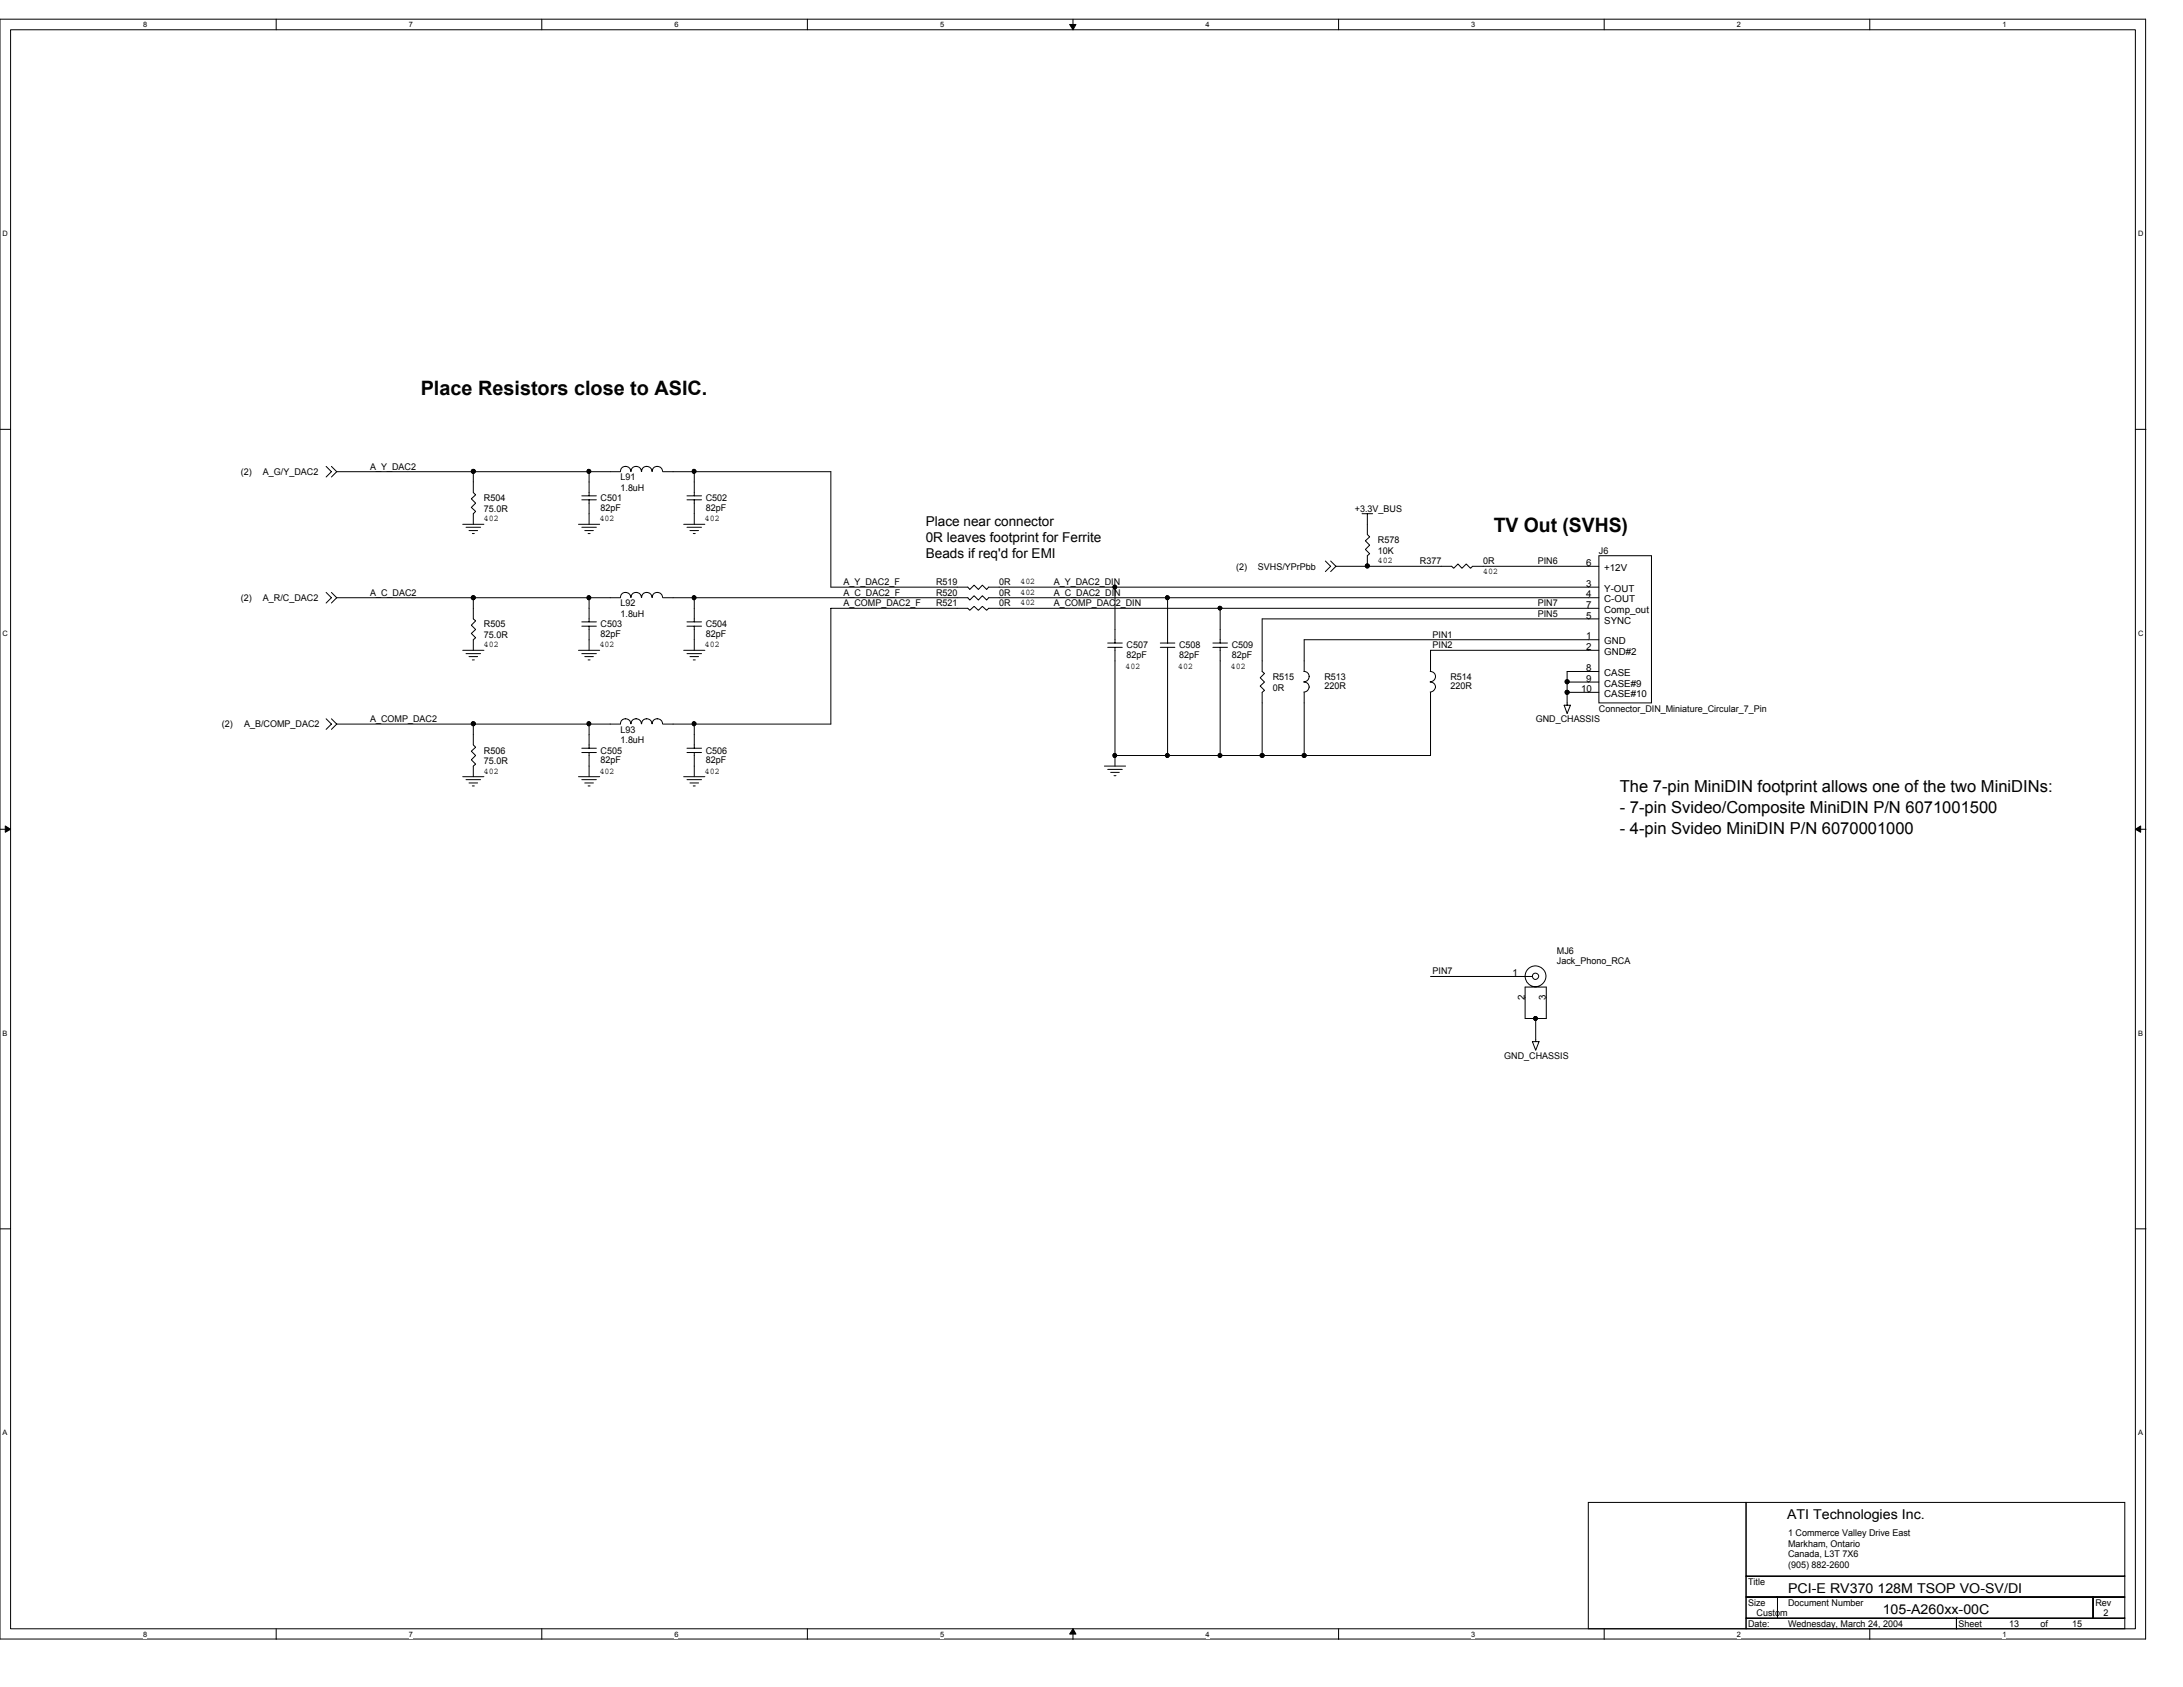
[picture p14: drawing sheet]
<svg xmlns="http://www.w3.org/2000/svg" width="279mm" height="216mm" viewBox="0 0 279 216" stroke-linecap="round" stroke-linejoin="round" font-family="sans-serif">
<defs><g id="words">
<g font-size="2.5">
<text x="53.8" y="50.6">Place Resistors close to ASIC.</text>
<text x="191.2" y="68.1">TV Out (SVHS)</text>
</g>
<g font-size="2.1">
<text x="207.3" y="101.3">The 7-pin MiniDIN footprint allows one of the two MiniDINs:</text>
<text x="207.3" y="104">- 7-pin Svideo/Composite MiniDIN P/N 6071001500</text>
<text x="207.3" y="106.7">- 4-pin Svideo MiniDIN P/N 6070001000</text>
</g>
<g font-size="1.7">
<text x="118.5" y="67.4">Place near connector</text>
<text x="118.5" y="69.4">0R leaves footprint for Ferrite</text>
<text x="118.5" y="71.4">Beads if req'd for EMI</text>
<text x="228.7" y="194.4">ATI Technologies Inc.</text>
<text x="228.9" y="203.8">PCI-E RV370 128M TSOP VO-SV/DI</text>
<text x="241" y="206.5">105-A260xx-00C</text>
</g>
<g font-size="1.2">
<text x="30.8" y="60.8">(2)</text>
<text x="33.7" y="60.8">A_G/Y_DAC2</text>
<text x="47.4" y="60.1">A_Y_DAC2</text>
<text x="61.9" y="64.1">R504</text>
<text x="61.9" y="65.5">75.0R</text>
<text x="76.9" y="64.1">C501</text>
<text x="76.9" y="65.4">82pF</text>
<text x="79.4" y="61.5">L91</text>
<text x="79.4" y="62.8">1.8uH</text>
<text x="90.3" y="64.1">C502</text>
<text x="90.3" y="65.4">82pF</text>
<text x="173.4" y="65.5">+3.3V_BUS</text>
<text x="61.9" y="66.7">402</text>
<text x="76.8" y="66.7">402</text>
<text x="90.2" y="66.7">402</text>
<text x="176.4" y="69.5">R578</text>
<text x="176.4" y="70.9">10K</text>
<text x="204.6" y="70.9">J6</text>
<text x="30.8" y="76.9">(2)</text>
<text x="33.7" y="76.9">A_R/C_DAC2</text>
<text x="47.4" y="76.2">A_C_DAC2</text>
<text x="79.4" y="77.6">L92</text>
<text x="107.9" y="76.2">A_C_DAC2_F</text>
<text x="107.9" y="74.9">A_Y_DAC2_F</text>
<text x="107.9" y="77.6">A_COMP_DAC2_F</text>
<text x="119.8" y="76.2">R520</text>
<text x="119.8" y="74.9">R519</text>
<text x="119.8" y="77.6">R521</text>
<text x="127.9" y="76.2">0R</text>
<text x="127.9" y="74.9">0R</text>
<text x="127.9" y="77.6">0R</text>
<text x="130.6" y="74.8">402</text>
<text x="130.6" y="76.1">402</text>
<text x="130.6" y="77.5">402</text>
<text x="134.9" y="76.2">A_C_DAC2_DIN</text>
<text x="134.9" y="77.6">A_COMP_DAC2_DIN</text>
<text x="134.9" y="74.9">A_Y_DAC2_DIN</text>
<text x="158.2" y="72.9">(2)</text>
<text x="161" y="72.9">SVHS/YPrPbb</text>
<text x="176.4" y="72.1">402</text>
<text x="181.7" y="72.2">R377</text>
<text x="189.8" y="72.2">0R</text>
<text x="189.8" y="73.4">402</text>
<text x="196.8" y="77.6">PIN7</text>
<text x="196.8" y="72.2">PIN6</text>
<text x="203" y="72.4">6</text>
<text x="203" y="75.1">3</text>
<text x="203" y="76.5">4</text>
<text x="203" y="77.8">7</text>
<text x="205.3" y="73.1">+12V</text>
<text x="205.3" y="75.7">Y-OUT</text>
<text x="205.3" y="77.1">C-OUT</text>
<text x="61.9" y="80.3">R505</text>
<text x="61.9" y="81.7">75.0R</text>
<text x="61.9" y="82.8">402</text>
<text x="76.8" y="82.8">402</text>
<text x="76.9" y="80.3">C503</text>
<text x="76.9" y="81.5">82pF</text>
<text x="79.4" y="79">1.8uH</text>
<text x="90.2" y="82.8">402</text>
<text x="90.3" y="80.3">C504</text>
<text x="90.3" y="81.5">82pF</text>
<text x="144.2" y="83">C507</text>
<text x="150.9" y="83">C508</text>
<text x="157.6" y="83">C509</text>
<text x="183.3" y="83">PIN2</text>
<text x="183.3" y="81.6">PIN1</text>
<text x="196.8" y="79">PIN5</text>
<text x="203" y="79.2">5</text>
<text x="203" y="81.8">1</text>
<text x="203" y="83.2">2</text>
<text x="205.3" y="78.4">Comp_out</text>
<text x="205.3" y="79.8">SYNC</text>
<text x="205.3" y="82.5">GND</text>
<text x="205.3" y="83.8">GND#2</text>
<text x="144.1" y="85.6">402</text>
<text x="144.2" y="84.2">82pF</text>
<text x="150.8" y="85.6">402</text>
<text x="150.9" y="84.2">82pF</text>
<text x="157.5" y="85.6">402</text>
<text x="157.6" y="84.2">82pF</text>
<text x="162.9" y="87">R515</text>
<text x="162.9" y="88.4">0R</text>
<text x="169.5" y="87">R513</text>
<text x="169.5" y="88.2">220R</text>
<text x="185.6" y="87">R514</text>
<text x="185.6" y="88.2">220R</text>
<text x="202.4" y="88.6">10</text>
<text x="203" y="85.9">8</text>
<text x="203" y="87.2">9</text>
<text x="205.3" y="86.5">CASE</text>
<text x="205.3" y="87.9">CASE#9</text>
<text x="205.3" y="89.2">CASE#10</text>
<text x="28.4" y="93.1">(2)</text>
<text x="31.2" y="93.1">A_B/COMP_DAC2</text>
<text x="47.4" y="92.4">A_COMP_DAC2</text>
<text x="79.4" y="93.8">L93</text>
<text x="79.4" y="95.1">1.8uH</text>
<text x="196.6" y="92.4">GND_CHASSIS</text>
<text x="204.6" y="91.1">Connector_DIN_Miniature_Circular_7_Pin</text>
<text x="61.9" y="96.4">R506</text>
<text x="61.9" y="97.8">75.0R</text>
<text x="61.9" y="99">402</text>
<text x="76.8" y="99">402</text>
<text x="76.9" y="96.4">C505</text>
<text x="76.9" y="97.7">82pF</text>
<text x="90.2" y="99">402</text>
<text x="90.3" y="96.4">C506</text>
<text x="90.3" y="97.7">82pF</text>
<text x="183.3" y="124.7">PIN7</text>
<text x="193.6" y="124.9">1</text>
<text x="199.3" y="122">MJ6</text>
<text x="199.3" y="123.4">Jack_Phono_RCA</text>
<text x="195.2" y="127.9" transform="rotate(-90 195.2 127.9)">2</text>
<text x="197.9" y="127.9" transform="rotate(-90 197.9 127.9)">3</text>
<text x="192.5" y="135.5">GND_CHASSIS</text>
<text x="228.9" y="196.6">1 Commerce Valley Drive East</text>
<text x="228.9" y="198">Markham, Ontario</text>
<text x="223.7" y="202.8">Title</text>
<text x="228.9" y="199.3">Canada, L3T 7X6</text>
<text x="228.9" y="200.7">(905) 882-2600</text>
<text x="223.7" y="205.5">Size</text>
<text x="223.7" y="208.2">Date:</text>
<text x="224.8" y="206.8">Custom</text>
<text x="228.9" y="208.2">Wednesday, March 24, 2004</text>
<text x="228.9" y="205.5">Document Number</text>
<text x="250.7" y="208.2">Sheet</text>
<text x="257.1" y="208.2">13</text>
<text x="261.2" y="208.2">of</text>
<text x="265.2" y="208.2">15</text>
<text x="268.2" y="205.5">Rev</text>
<text x="269.2" y="206.8">2</text>
</g>
<g font-size=".9">
<text x="18.3" y="3.5">8</text>
<text x="52.3" y="3.5">7</text>
<text x="86.3" y="3.5">6</text>
<text x="120.3" y="3.5">5</text>
<text x="154.3" y="3.5">4</text>
<text x="188.3" y="3.5">3</text>
<text x="222.3" y="3.5">2</text>
<text x="256.3" y="3.5">1</text>
<text x=".3" y="30.2">D</text>
<text x="273.6" y="30.2">D</text>
<text x=".3" y="81.4">C</text>
<text x="273.6" y="81.4">C</text>
<text x=".3" y="132.5">B</text>
<text x="273.6" y="132.5">B</text>
<text x=".3" y="183.7">A</text>
<text x="273.6" y="183.7">A</text>
<text x="18.3" y="209.5">8</text>
<text x="52.3" y="209.5">7</text>
<text x="86.3" y="209.5">6</text>
<text x="120.3" y="209.5">5</text>
<text x="154.3" y="209.5">4</text>
<text x="188.3" y="209.5">3</text>
<text x="222.3" y="209.5">2</text>
<text x="256.3" y="209.5">1</text>
</g>
</g></defs>
<path d="M0 2.5h274.6v207.3h-274.6zM1.4 3.8h271.9v204.6h-271.9z" fill="none" stroke="#000" stroke-width=".13"/>
<g fill="#fff">
<path d="M18.3 2.6h.5v1.1h-.5z"/>
<path d="M18.3 208.6h.5v1.1h-.5z"/>
</g>
<path d="M35.3 2.5v1.3M35.3 208.4v1.4" fill="none" stroke="#000" stroke-width=".13"/>
<g fill="#fff">
<path d="M52.3 2.6h.5v1.1h-.5z"/>
<path d="M52.3 208.6h.5v1.1h-.5z"/>
</g>
<path d="M69.3 2.5v1.3M69.3 208.4v1.4" fill="none" stroke="#000" stroke-width=".13"/>
<g fill="#fff">
<path d="M86.3 2.6h.5v1.1h-.5z"/>
<path d="M86.3 208.6h.5v1.1h-.5z"/>
</g>
<path d="M103.3 2.5v1.3M103.3 208.4v1.4" fill="none" stroke="#000" stroke-width=".13"/>
<g fill="#fff">
<path d="M120.3 2.6h.5v1.1h-.5z"/>
<path d="M120.3 208.6h.5v1.1h-.5z"/>
</g>
<path d="M137.3 2.5v1.3M137.3 208.4v1.4" fill="none" stroke="#000" stroke-width=".13"/>
<path d="M136.9 3.1h.8l-.4 .7zM137.3 208.4l.4 .7h-.8z" fill="#000" stroke="#000" stroke-width=".13"/>
<g fill="#fff">
<path d="M154.3 2.6h.5v1.1h-.5z"/>
<path d="M154.3 208.6h.5v1.1h-.5z"/>
</g>
<path d="M171.3 2.5v1.3M171.3 208.4v1.4" fill="none" stroke="#000" stroke-width=".13"/>
<g fill="#fff">
<path d="M188.3 2.6h.5v1.1h-.5z"/>
<path d="M188.3 208.6h.5v1.1h-.5z"/>
</g>
<path d="M205.3 2.5v1.3M205.3 208.4v1.4" fill="none" stroke="#000" stroke-width=".13"/>
<g fill="#fff">
<path d="M222.3 2.6h.5v1.1h-.5z"/>
<path d="M222.3 208.6h.5v1.1h-.5z"/>
</g>
<path d="M239.3 2.5v1.3M239.3 208.4v1.4" fill="none" stroke="#000" stroke-width=".13"/>
<g fill="#fff">
<path d="M256.3 2.6h.5v1.1h-.5z"/>
<path d="M256.3 208.6h.5v1.1h-.5z"/>
<path d="M.3 29.4h.7v1h-.7z"/>
<path d="M273.6 29.4h.7v1h-.7z"/>
<path d="M.3 80.5h.7v1.1h-.7z"/>
<path d="M273.6 80.5h.7v1.1h-.7z"/>
</g>
<path d="M0 54.9h1.4M273.3 54.9h1.4" fill="none" stroke="#000" stroke-width=".13"/>
<g fill="#fff">
<path d="M.3 131.7h.7v1.1h-.7z"/>
<path d="M273.6 131.7h.7v1.1h-.7z"/>
</g>
<path d="M0 106.1h1.4M273.3 106.1h1.4" fill="none" stroke="#000" stroke-width=".13"/>
<path d="M.7 105.7l.7 .4-.7 .4zM273.3 106.1l.7-.4v.8z" fill="#000" stroke="#000" stroke-width=".13"/>
<g fill="#fff">
<path d="M.3 182.8h.7v1.1h-.7z"/>
<path d="M273.6 182.8h.7v1.1h-.7z"/>
</g>
<g fill="none" stroke="#000" stroke-width=".13">
<path d="M41.7 59.7l.7 .7-.7 .6M42.4 59.7l.7 .7M41.7 75.8l.7 .7-.7 .7M42.4 75.8l.7 .7M43.1 76.5l-.7 .7M43.1 60.4l-.7 .6M43.1 76.5h36.3M43.1 60.4h36.3M59.2 67.1h2.7M59.6 67.5h1.9M60 67.9h1.1M60.5 68.3h.2"/>
<path d="M60.6 60.4v2.6l.3 .3-.6 .5 .6 .6-.6 .5 .6 .5-.3 .3v1.4M60.6 76.5v2.7l.3 .3-.6 .5 .6 .6-.6 .5 .6 .5-.3 .3v1.3M74 67.1h2.8M74.5 67.5h1.8M74.5 64h1.8M74.5 63.5h1.8M74.5 79.6h1.8M74.8 67.9h1.1M75.3 68.3h.2M75.4 60.4v3.1M75.4 64v3.1M75.4 76.5v3.1"/>
<path d="M79.4 76.5a.66 .66 0 0 1 .7-.7 .66 .66 0 0 1 .6 .7M79.4 60.3a.66 .66 0 0 1 .7-.6 .66 .66 0 0 1 .6 .6M80.8 76.5a.66 .66 0 0 1 .6-.7 .66 .66 0 0 1 .7 .7M80.8 60.3a.66 .66 0 0 1 .6-.6 .66 .66 0 0 1 .7 .6M82.1 76.5a.66 .66 0 0 1 .7-.7 .66 .66 0 0 1 .6 .7M82.1 60.3a.66 .66 0 0 1 .7-.6 .66 .66 0 0 1 .6 .6M83.5 76.5a.66 .66 0 0 1 .6-.7 .66 .66 0 0 1 .7 .7M83.5 60.3a.66 .66 0 0 1 .6-.6 .66 .66 0 0 1 .7 .6M84.8 76.5h39.1l.2 .3 .6-.6 .5 .6 .5-.6 .6 .6 .2-.3h78.1M84.8 60.4h21.5v14.7h17.6l.2 .3 .6-.5 .5 .5 .5-.5 .6 .5 .2-.3h78.1M87.5 67.1h2.7M87.9 67.5h1.9"/>
<path d="M87.9 64h1.9M87.9 63.5h1.9M87.9 79.6h1.9M88.3 67.9h1.1M88.7 68.3h.3M88.9 60.4v3.1M88.9 64v3.1M88.9 76.5v3.1M142.7 75.1v7.2M149.4 76.5v5.8M156.2 77.9v4.4M169.6 71.8l.7 .7-.7 .7"/>
<path d="M170.3 71.8l.7 .7M171 72.5l-.7 .7M171 72.5h14.8l.3 .2 .5-.5 .5 .5 .6-.5 .5 .5 .3-.2h16.1M174.3 65.7h1.4M175 65.7v2.7l.3 .3-.5 .5 .5 .6-.5 .5 .5 .6-.3 .2v1.4M204.6 71.1h6.8v18.9h-6.8zM204.6 79.2h-43.1v6.7l.3 .3-.5 .5 .5 .6-.5 .5 .5 .5-.3 .3v8.1M204.6 77.9h-78.1l-.2 .2-.6-.5-.5 .5-.5-.5-.6 .5-.2-.2h-17.6v14.8h-21.5M41.7 92l.7 .7-.7 .6M42.4 92l.7 .7M43.1 92.7l-.7 .6M43.1 92.7h36.3"/>
<path d="M59.2 83.2h2.7M59.2 99.4h2.7M59.6 99.8h1.9M59.6 83.7h1.9M60 84h1.1M60.5 84.5h.2M60.6 92.7v2.6l.3 .3-.6 .5 .6 .6-.6 .5 .6 .6-.3 .2v1.4M74 83.2h2.8M74 99.4h2.8M74.5 99.8h1.8M74.5 83.7h1.8M74.5 96.3h1.8"/>
<path d="M74.5 95.8h1.8M74.5 80.1h1.8M74.8 84h1.1M75.3 84.5h.2M75.4 80.1v3.1M75.4 92.7v3.1M75.4 96.3v3.1M79.4 92.6a.66 .66 0 0 1 .7-.6 .66 .66 0 0 1 .6 .6M80.8 92.6a.66 .66 0 0 1 .6-.6 .66 .66 0 0 1 .7 .6M82.1 92.6a.66 .66 0 0 1 .7-.6 .66 .66 0 0 1 .6 .6M83.5 92.6a.66 .66 0 0 1 .6-.6 .66 .66 0 0 1 .7 .6M87.5 83.2h2.7"/>
<path d="M87.5 99.4h2.7M87.9 99.8h1.9M87.9 83.7h1.9M87.9 96.3h1.9M87.9 95.8h1.9M87.9 80.1h1.9M88.3 84h1.1M88.7 84.5h.3M88.9 80.1v3.1M88.9 92.7v3.1M88.9 96.3v3.1M141.4 98h2.7"/>
<path d="M141.8 98.5h1.8M141.8 82.8h1.8M141.8 82.3h1.8M142.2 98.8h1.1M142.6 99.3h.2M142.7 82.8v13.9M148.5 82.8h1.9M148.5 82.3h1.9M149.4 82.8v13.9M155.2 82.8h1.9M155.2 82.3h1.9M156.2 96.7h-13.5v1.3"/>
<path d="M156.2 82.8v13.9M166.9 85.9a.66 .66 0 0 1 .7 .7 .66 .66 0 0 1-.7 .6M166.9 87.3a.64 .64 0 0 1 .7 .6 .64 .64 0 0 1-.7 .7M166.9 88.6v8.1M183 85.9a.66 .66 0 0 1 .7 .7 .66 .66 0 0 1-.7 .6M183 87.3a.64 .64 0 0 1 .7 .6 .64 .64 0 0 1-.7 .7M183.1 88.6v8.1h-26.9M200.2 90.3h.8l-.4 1zM200.6 87.3h4M200.6 88.6h4M204.6 81.9h-37.7v4M204.6 83.2h-21.5v2.7"/>
<path d="M204.6 85.9h-4v4.4M60 100.2h1.1M60.5 100.6h.2M74.8 100.2h1.1M75.3 100.6h.2M88.3 100.2h1.1M88.7 100.6h.3M183.1 125h13M195.2 126.3h2.7v4h-2.7zM196.1 133.3h.9l-.4 1.1zM196.6 130.3v3M0 157.3h1.4"/>
<path d="M273.3 157.3h1.4M203.3 192.3h20.2v16.1h-20.2zM223.5 192.3h48.4v9.4h-48.4zM223.5 201.7h48.4v2.7h-48.4zM223.5 204.4h4v2.7h-4zM223.5 207.1h26.9v1.3h-26.9zM227.5 204.4h40.4v2.7h-40.4zM250.4 207.1h21.5v1.3h-21.5zM267.9 204.4h4v2.7h-4z"/>
<circle cx="196.5" cy="124.9" r=".4"/>
<circle cx="196.5" cy="124.9" r="1.33"/>
</g>
<g fill="#000" stroke="#000" stroke-width=".13">
<path d="M75.2 76.3l.2-.1 .2 .2-.1 .3-.1 .1-.2-.1z" fill-rule="evenodd"/>
<path d="M75.2 60.1h.2l.2 .1-.1 .3-.1 .1-.2-.1z" fill-rule="evenodd"/>
<path d="M75.2 76.3l.2-.1 .2 .2-.1 .3-.1 .1-.2-.1z" fill-rule="evenodd"/>
<path d="M75.2 60.1h.2l.2 .1-.1 .3-.1 .1-.2-.1z" fill-rule="evenodd"/>
<path d="M88.7 76.3l.1-.1 .2 .2v.3l-.2 .1-.1-.1z" fill-rule="evenodd"/>
<path d="M88.7 60.1h.1l.2 .1v.3l-.2 .1-.1-.1z" fill-rule="evenodd"/>
<path d="M88.7 76.3l.1-.1 .2 .2v.3l-.2 .1-.1-.1z" fill-rule="evenodd"/>
<path d="M88.7 60.1h.1l.2 .1v.3l-.2 .1-.1-.1z" fill-rule="evenodd"/>
<path d="M142.5 75l.2-.1 .2 .1-.1 .3-.1 .1-.2-.1z" fill-rule="evenodd"/>
<path d="M142.5 75l.2-.1 .2 .1-.1 .3-.1 .1-.2-.1z" fill-rule="evenodd"/>
<path d="M149.2 76.3l.2-.1 .2 .2v.3l-.2 .1-.2-.1z" fill-rule="evenodd"/>
<path d="M149.2 76.3l.2-.1 .2 .2v.3l-.2 .1-.2-.1z" fill-rule="evenodd"/>
<path d="M156 77.7h.3l.1 .1-.1 .2-.2 .1-.1-.1z" fill-rule="evenodd"/>
<path d="M156 77.7h.3l.1 .1-.1 .2-.2 .1-.1-.1z" fill-rule="evenodd"/>
<path d="M75.2 92.4h.2l.2 .1-.1 .3-.1 .1-.2-.1z" fill-rule="evenodd"/>
<path d="M75.2 92.4h.2l.2 .1-.1 .3-.1 .1-.2-.1z" fill-rule="evenodd"/>
<path d="M88.7 92.4h.1l.2 .1v.3l-.2 .1-.1-.1z" fill-rule="evenodd"/>
<path d="M88.7 92.4h.1l.2 .1v.3l-.2 .1-.1-.1z" fill-rule="evenodd"/>
<path d="M142.5 96.5l.2-.1 .2 .1-.1 .4h-.1h-.2z" fill-rule="evenodd"/>
<path d="M142.5 96.5l.2-.1 .2 .1-.1 .4h-.1h-.2z" fill-rule="evenodd"/>
<path d="M149.2 96.5l.2-.1 .2 .1v.4h-.2h-.2z" fill-rule="evenodd"/>
<path d="M149.2 96.5l.2-.1 .2 .1v.4h-.2h-.2z" fill-rule="evenodd"/>
<path d="M156 96.5l.1-.1 .2 .1v.4h-.2h-.1z" fill-rule="evenodd"/>
<path d="M156 96.5l.1-.1 .2 .1v.4h-.2h-.1z" fill-rule="evenodd"/>
<path d="M196.4 130.2l.1-.1 .2 .1v.3l-.2 .1-.1-.1z" fill-rule="evenodd"/>
<path d="M196.4 130.2l.1-.1 .2 .1v.3l-.2 .1-.1-.1z" fill-rule="evenodd"/>
<circle cx="60.6" cy="76.5" r=".26"/>
<circle cx="60.6" cy="60.3" r=".26"/>
<circle cx="175" cy="72.4" r=".26"/>
<circle cx="60.6" cy="92.6" r=".26"/>
<circle cx="161.5" cy="96.7" r=".26"/>
<circle cx="166.9" cy="96.7" r=".26"/>
<circle cx="200.6" cy="88.6" r=".26"/>
<circle cx="200.6" cy="87.3" r=".26"/>
</g>
<use href="#words"/>
</svg>
